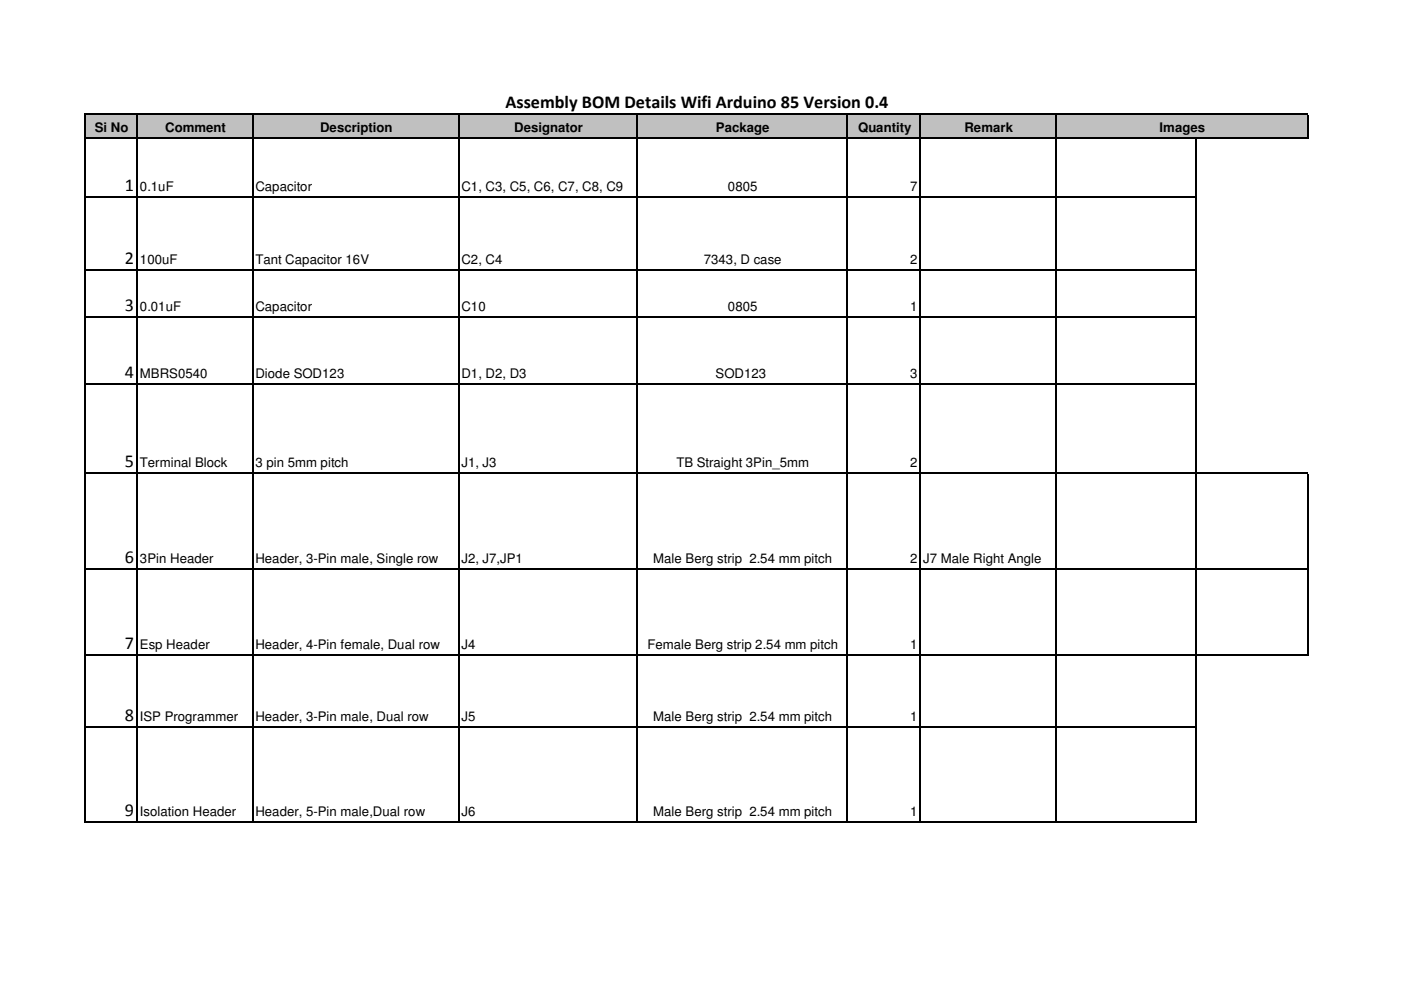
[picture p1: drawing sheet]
<svg xmlns="http://www.w3.org/2000/svg" width="297mm" height="210mm" viewBox="0 0 297 210" stroke-linecap="round" stroke-linejoin="round" font-family="sans-serif">
<defs><g id="words">
<g font-size="3.9">
<text x="107.2" y="23">Assembly BOM Details Wifi Arduino 85 Version 0.4</text>
<text x="26.5" y="40.6">1</text>
<text x="26.5" y="56">2</text>
<text x="26.5" y="66">3</text>
<text x="26.5" y="80.1">4</text>
<text x="26.5" y="99">5</text>
<text x="26.5" y="119.4">6</text>
<text x="26.5" y="137.5">7</text>
<text x="26.5" y="152.9">8</text>
<text x="26.5" y="173.1">9</text>
</g>
<g font-size="2.8">
<text x="20.1" y="28">Si No</text>
<text x="35" y="28">Comment</text>
<text x="67.9" y="28">Description</text>
<text x="109" y="28">Designator</text>
<text x="151.8" y="28">Package</text>
<text x="181.9" y="28">Quantity</text>
<text x="204.5" y="28">Remark</text>
<text x="245.9" y="28">Images</text>
<text x="29.7" y="40.6">0.1uF</text>
<text x="54.1" y="40.6">Capacitor</text>
<text x="97.8" y="40.6">C1, C3, C5, C6, C7, C8, C9</text>
<text x="154.3" y="40.6">0805</text>
<text x="193" y="40.6">7</text>
<text x="29.7" y="56">100uF</text>
<text x="54.1" y="56">Tant Capacitor 16V</text>
<text x="97.8" y="56">C2, C4</text>
<text x="149.2" y="56">7343, D case</text>
<text x="193" y="56">2</text>
<text x="29.7" y="66">0.01uF</text>
<text x="54.1" y="66">Capacitor</text>
<text x="97.8" y="66">C10</text>
<text x="154.3" y="66">0805</text>
<text x="193" y="66">1</text>
<text x="29.7" y="80.1">MBRS0540</text>
<text x="54.1" y="80.1">Diode SOD123</text>
<text x="97.8" y="80.1">D1, D2, D3</text>
<text x="151.7" y="80.1">SOD123</text>
<text x="193" y="80.1">3</text>
<text x="29.7" y="99">Terminal Block</text>
<text x="54.1" y="99">3 pin 5mm pitch</text>
<text x="97.8" y="99">J1, J3</text>
<text x="143.4" y="99">TB Straight 3Pin_5mm</text>
<text x="193" y="99">2</text>
<text x="29.7" y="119.4">3Pin Header</text>
<text x="54.1" y="119.4">Header, 3-Pin male, Single row</text>
<text x="97.8" y="119.4">J2, J7,JP1</text>
<text x="138.5" y="119.4">Male Berg strip 2.54 mm pitch</text>
<text x="193" y="119.4">2 J7 Male Right Angle</text>
<text x="29.7" y="137.5">Esp Header</text>
<text x="54.1" y="137.5">Header, 4-Pin female, Dual row</text>
<text x="97.8" y="137.5">J4</text>
<text x="137.3" y="137.5">Female Berg strip 2.54 mm pitch</text>
<text x="193" y="137.5">1</text>
<text x="29.7" y="152.9">ISP Programmer</text>
<text x="54.1" y="152.9">Header, 3-Pin male, Dual row</text>
<text x="97.8" y="152.9">J5</text>
<text x="138.5" y="152.9">Male Berg strip 2.54 mm pitch</text>
<text x="193" y="152.9">1</text>
<text x="29.7" y="173.1">Isolation Header</text>
<text x="54.1" y="173.1">Header, 5-Pin male,Dual row</text>
<text x="97.8" y="173.1">J6</text>
<text x="138.5" y="173.1">Male Berg strip 2.54 mm pitch</text>
<text x="193" y="173.1">1</text>
</g>
</g></defs>
<path d="M18.1 24.3h259.2v5h-259.2z" fill="#c0c0c0"/>
<g fill="none" stroke="#000" stroke-width=".34">
<path d="M17.9 24.1v150.4M18.1 24.3h259.3M18.1 29.3h259.3M29.1 24.4v150.1M53.5 24.4v150.1M97.2 24.4v150.1M135.1 24.4v150.1M179.6 24.4v150.1M195.2 24.4v150.1M223.8 24.4v150.1M253.6 29.5v145M277.2 24.4v5.1"/>
<path d="M18.1 41.9h235.6M18.1 57.2h235.6M18.1 67.3h235.6M18.1 81.4h235.6M18.1 100.3h259.3M277.2 100.5v38.5M18.1 120.7h259.3M18.1 138.8h259.3M18.1 154.2h235.6M18.1 174.3h235.6"/>
</g>
<use href="#words"/>
</svg>
